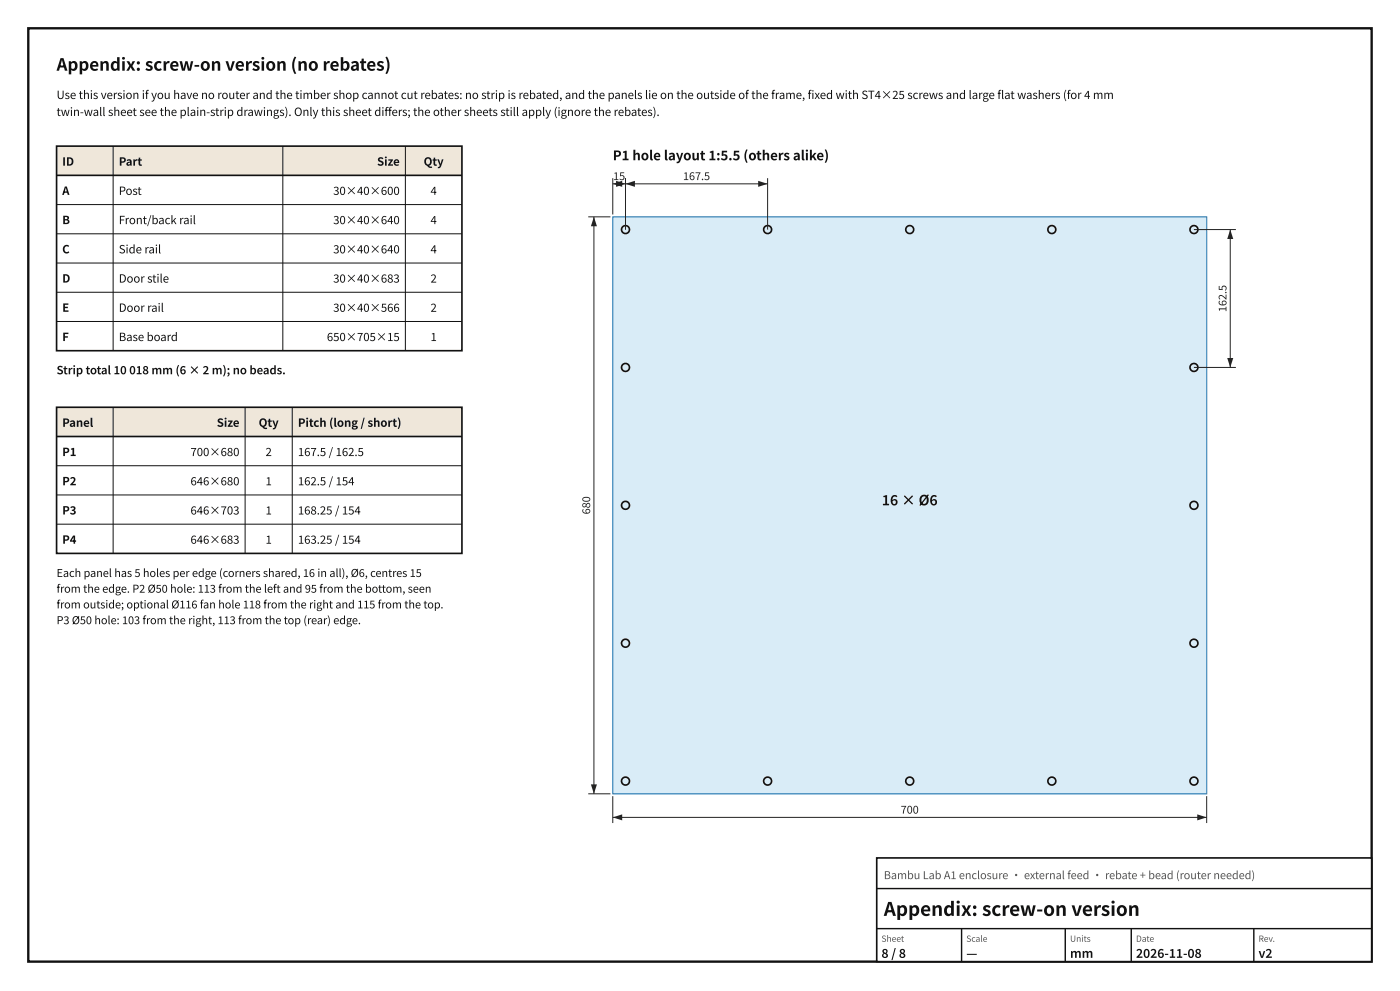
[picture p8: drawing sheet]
<svg xmlns="http://www.w3.org/2000/svg" width="297mm" height="210mm" viewBox="0 0 297 210" stroke-linecap="round" stroke-linejoin="round" font-family="sans-serif">
<defs><g id="words">
<text font-size="4" fill="#111" x="187.5" y="194.3">Appendix: screw-on version</text>
<text font-size="3.6" fill="#111" x="12" y="15">Appendix: screw-on version (no rebates)</text>
<text font-size="3" fill="#111" x="187.1" y="107.2">16 × Ø6</text>
<text font-size="2.8" fill="#111" x="130" y="34">P1 hole layout 1:5.5 (others alike)</text>
<g font-size="2.6" fill="#111">
<text x="187" y="203.2">8 / 8</text>
<text x="205" y="203.2">—</text>
<text x="227" y="203.2">mm</text>
<text x="241" y="203.2">2026-11-08</text>
<text x="267" y="203.2">v2</text>
</g>
<g font-size="2.4" fill="#111">
<text x="12" y="21">Use this version if you have no router and the timber shop cannot cut rebates: no strip is rebated, and the panels lie on the outside of the frame, fxed with ST4×25 screws and large fat washers (for 4 mm</text>
<text x="171.3" y="21">i</text>
<text x="211.6" y="21">l</text>
<text x="12" y="24.6">twin-wall sheet see the plain-strip drawings). Only this sheet difers; the other sheets still apply (ignore the rebates).</text>
<text x="81.6" y="24.6">f</text>
<text x="13.2" y="35.1">ID</text>
<text x="25.2" y="35.1">Part</text>
<text x="80" y="35.1">Size</text>
<text x="89.9" y="35.1">Qty</text>
<text x="13.2" y="41.3">A</text>
<text x="25.2" y="41.3">Post</text>
<text x="70.7" y="41.3">30×40×600</text>
<text x="91.3" y="41.3">4</text>
<text x="13.2" y="47.5">B</text>
<text x="25.2" y="47.5">Front/back rail</text>
<text x="70.7" y="47.5">30×40×640</text>
<text x="91.3" y="47.5">4</text>
<text x="13.2" y="53.7">C</text>
<text x="25.2" y="53.7">Side rail</text>
<text x="70.7" y="53.7">30×40×640</text>
<text x="91.3" y="53.7">4</text>
<text x="13.2" y="59.9">D</text>
<text x="25.2" y="59.9">Door stile</text>
<text x="70.7" y="59.9">30×40×683</text>
<text x="91.3" y="59.9">2</text>
<text x="13.2" y="66.1">E</text>
<text x="25.2" y="66.1">Door rail</text>
<text x="70.7" y="66.1">30×40×566</text>
<text x="91.3" y="66.1">2</text>
<text x="13.2" y="72.3">F</text>
<text x="25.2" y="72.3">Base board</text>
<text x="69.4" y="72.3">650×705×15</text>
<text x="91.3" y="72.3">1</text>
<text x="12" y="79.4">Strip total 10</text>
<text x="27.4" y="79.4">018 mm (6 × 2 m); no beads.</text>
<text x="13.2" y="90.5">Panel</text>
<text x="46" y="90.5">Size</text>
<text x="54.9" y="90.5">Qty</text>
<text x="63.2" y="90.5">Pitch (long / short)</text>
<text x="13.2" y="96.7">P1</text>
<text x="40.4" y="96.7">700×680</text>
<text x="56.3" y="96.7">2</text>
<text x="63.2" y="96.7">167.5 / 162.5</text>
<text x="13.2" y="102.9">P2</text>
<text x="40.4" y="102.9">646×680</text>
<text x="56.3" y="102.9">1</text>
<text x="63.2" y="102.9">162.5 / 154</text>
<text x="13.2" y="109.1">P3</text>
<text x="40.4" y="109.1">646×703</text>
<text x="56.3" y="109.1">1</text>
<text x="63.2" y="109.1">168.25 / 154</text>
<text x="13.2" y="115.3">P4</text>
<text x="40.4" y="115.3">646×683</text>
<text x="56.3" y="115.3">1</text>
<text x="63.2" y="115.3">163.25 / 154</text>
</g>
<g font-size="2.3" fill="#222">
<text x="130.1" y="38.2">15</text>
<text x="144.9" y="38.2">167.5</text>
<text x="260.2" y="66.2" transform="rotate(-90 260.2 66.2)">162.5</text>
<text x="125.2" y="109.1" transform="rotate(-90 125.2 109.1)">680</text>
<text x="191.1" y="172.6">700</text>
</g>
<g font-size="2.3" fill="#111">
<text x="12" y="122.4">Each panel has 5 holes per edge (corners shared, 16 in all), Ø6, centres 15</text>
<text x="12" y="125.7">from the edge. P2 Ø50 hole: 113 from the left and 95 from the bottom, seen</text>
<text x="12" y="129.1">from outside; optional Ø116 fan hole 118 from the right and 115 from the top.</text>
<text x="12" y="132.4">P3 Ø50 hole: 103 from the right, 113 from the top (rear) edge.</text>
</g>
<text font-size="2.3" fill="#555" x="187.5" y="186.5">Bambu Lab A1 enclosure · external feed · rebate + bead (router needed)</text>
<g font-size="1.8" fill="#555">
<text x="187" y="199.8">Sheet</text>
<text x="205" y="199.8">Scale</text>
<text x="227" y="199.8">Units</text>
<text x="241" y="199.8">Date</text>
<text x="267" y="199.8">Rev.</text>
</g>
</g></defs>
<path d="M12 31h86v6.2h-86z" fill="#efe7da"/>
<path d="M12 31h86v43.4h-86zM12 37.2h86" fill="none" stroke="#111" stroke-width=".35"/>
<path d="M24 31v43.4M60 31v43.4M86 31v43.4M12 43.4h86M12 49.6h86M12 55.8h86M12 62h86M12 68.2h86" fill="none" stroke="#111" stroke-width=".21"/>
<path d="M12 86.4h86v6.2h-86z" fill="#efe7da"/>
<path d="M12 86.4h86v31h-86zM12 92.6h86" fill="none" stroke="#111" stroke-width=".35"/>
<path d="M12 98.8h86M24 86.4v31M52 86.4v31M62 86.4v31M12 105h86M12 111.2h86" fill="none" stroke="#111" stroke-width=".21"/>
<path d="M130 46h126v122.4h-126z" fill="#d9ecf7"/>
<path d="M130 46h126v122.4h-126z" fill="none" stroke="#2f7fb5" stroke-width=".25"/>
<g fill="none" stroke="#111" stroke-width=".35">
<circle cx="132.7" cy="48.7" r=".84"/>
<circle cx="162.8" cy="48.7" r=".84"/>
<circle cx="193" cy="48.7" r=".84"/>
<circle cx="223.1" cy="48.7" r=".84"/>
<circle cx="253.3" cy="48.7" r=".84"/>
<circle cx="132.7" cy="77.9" r=".84"/>
<circle cx="253.3" cy="77.9" r=".84"/>
<circle cx="132.7" cy="107.2" r=".84"/>
<circle cx="253.3" cy="107.2" r=".84"/>
<circle cx="132.7" cy="136.4" r=".84"/>
<circle cx="253.3" cy="136.4" r=".84"/>
<circle cx="132.7" cy="165.7" r=".84"/>
<circle cx="162.8" cy="165.7" r=".84"/>
<circle cx="193" cy="165.7" r=".84"/>
<circle cx="223.1" cy="165.7" r=".84"/>
<circle cx="253.3" cy="165.7" r=".84"/>
</g>
<path d="M130 168.9v5.7M130 173.4h126M256 168.9v5.7" fill="none" stroke="#222" stroke-width=".21"/>
<g fill="#222">
<path d="M130 173.4l2-.6v1.2z"/>
<path d="M254 172.8l2 .6-2 .6z"/>
</g>
<path d="M124.8 46h4.7M126 46v122.4M124.8 168.4h4.7" fill="none" stroke="#222" stroke-width=".21"/>
<g fill="#222">
<path d="M126 46l.6 2h-1.2z"/>
<path d="M125.4 166.4h1.2l-.6 2z"/>
</g>
<path d="M130 37.8v7.7M130 39h2.7M132.7 37.8v10.9" fill="none" stroke="#222" stroke-width=".21"/>
<g fill="#222">
<path d="M130 39l2-.6v1.2z"/>
<path d="M130.7 38.4l2 .6-2 .6z"/>
</g>
<path d="M132.7 37.8v10.9M132.7 39h30.1M162.8 37.8v10.9" fill="none" stroke="#222" stroke-width=".21"/>
<g fill="#222">
<path d="M132.7 39l2-.6v1.2z"/>
<path d="M160.8 38.4l2 .6-2 .6z"/>
</g>
<path d="M253.3 48.7h8.9M261 48.7v29.2M253.3 77.9h8.9" fill="none" stroke="#222" stroke-width=".21"/>
<g fill="#222">
<path d="M261 48.7l.6 2h-1.2z"/>
<path d="M260.4 75.9h1.2l-.6 2z"/>
</g>
<path d="M6 6h285v198h-285z" fill="none" stroke="#111" stroke-width=".5"/>
<path d="M186 182h105v22h-105z" fill="#fff"/>
<path d="M186 182h105v22h-105z" fill="none" stroke="#111" stroke-width=".35"/>
<path d="M186 188.5h105M186 197h105M204 197v7M226 197v7M240 197v7M266 197v7" fill="none" stroke="#111" stroke-width=".3"/>
<use href="#words"/>
</svg>
